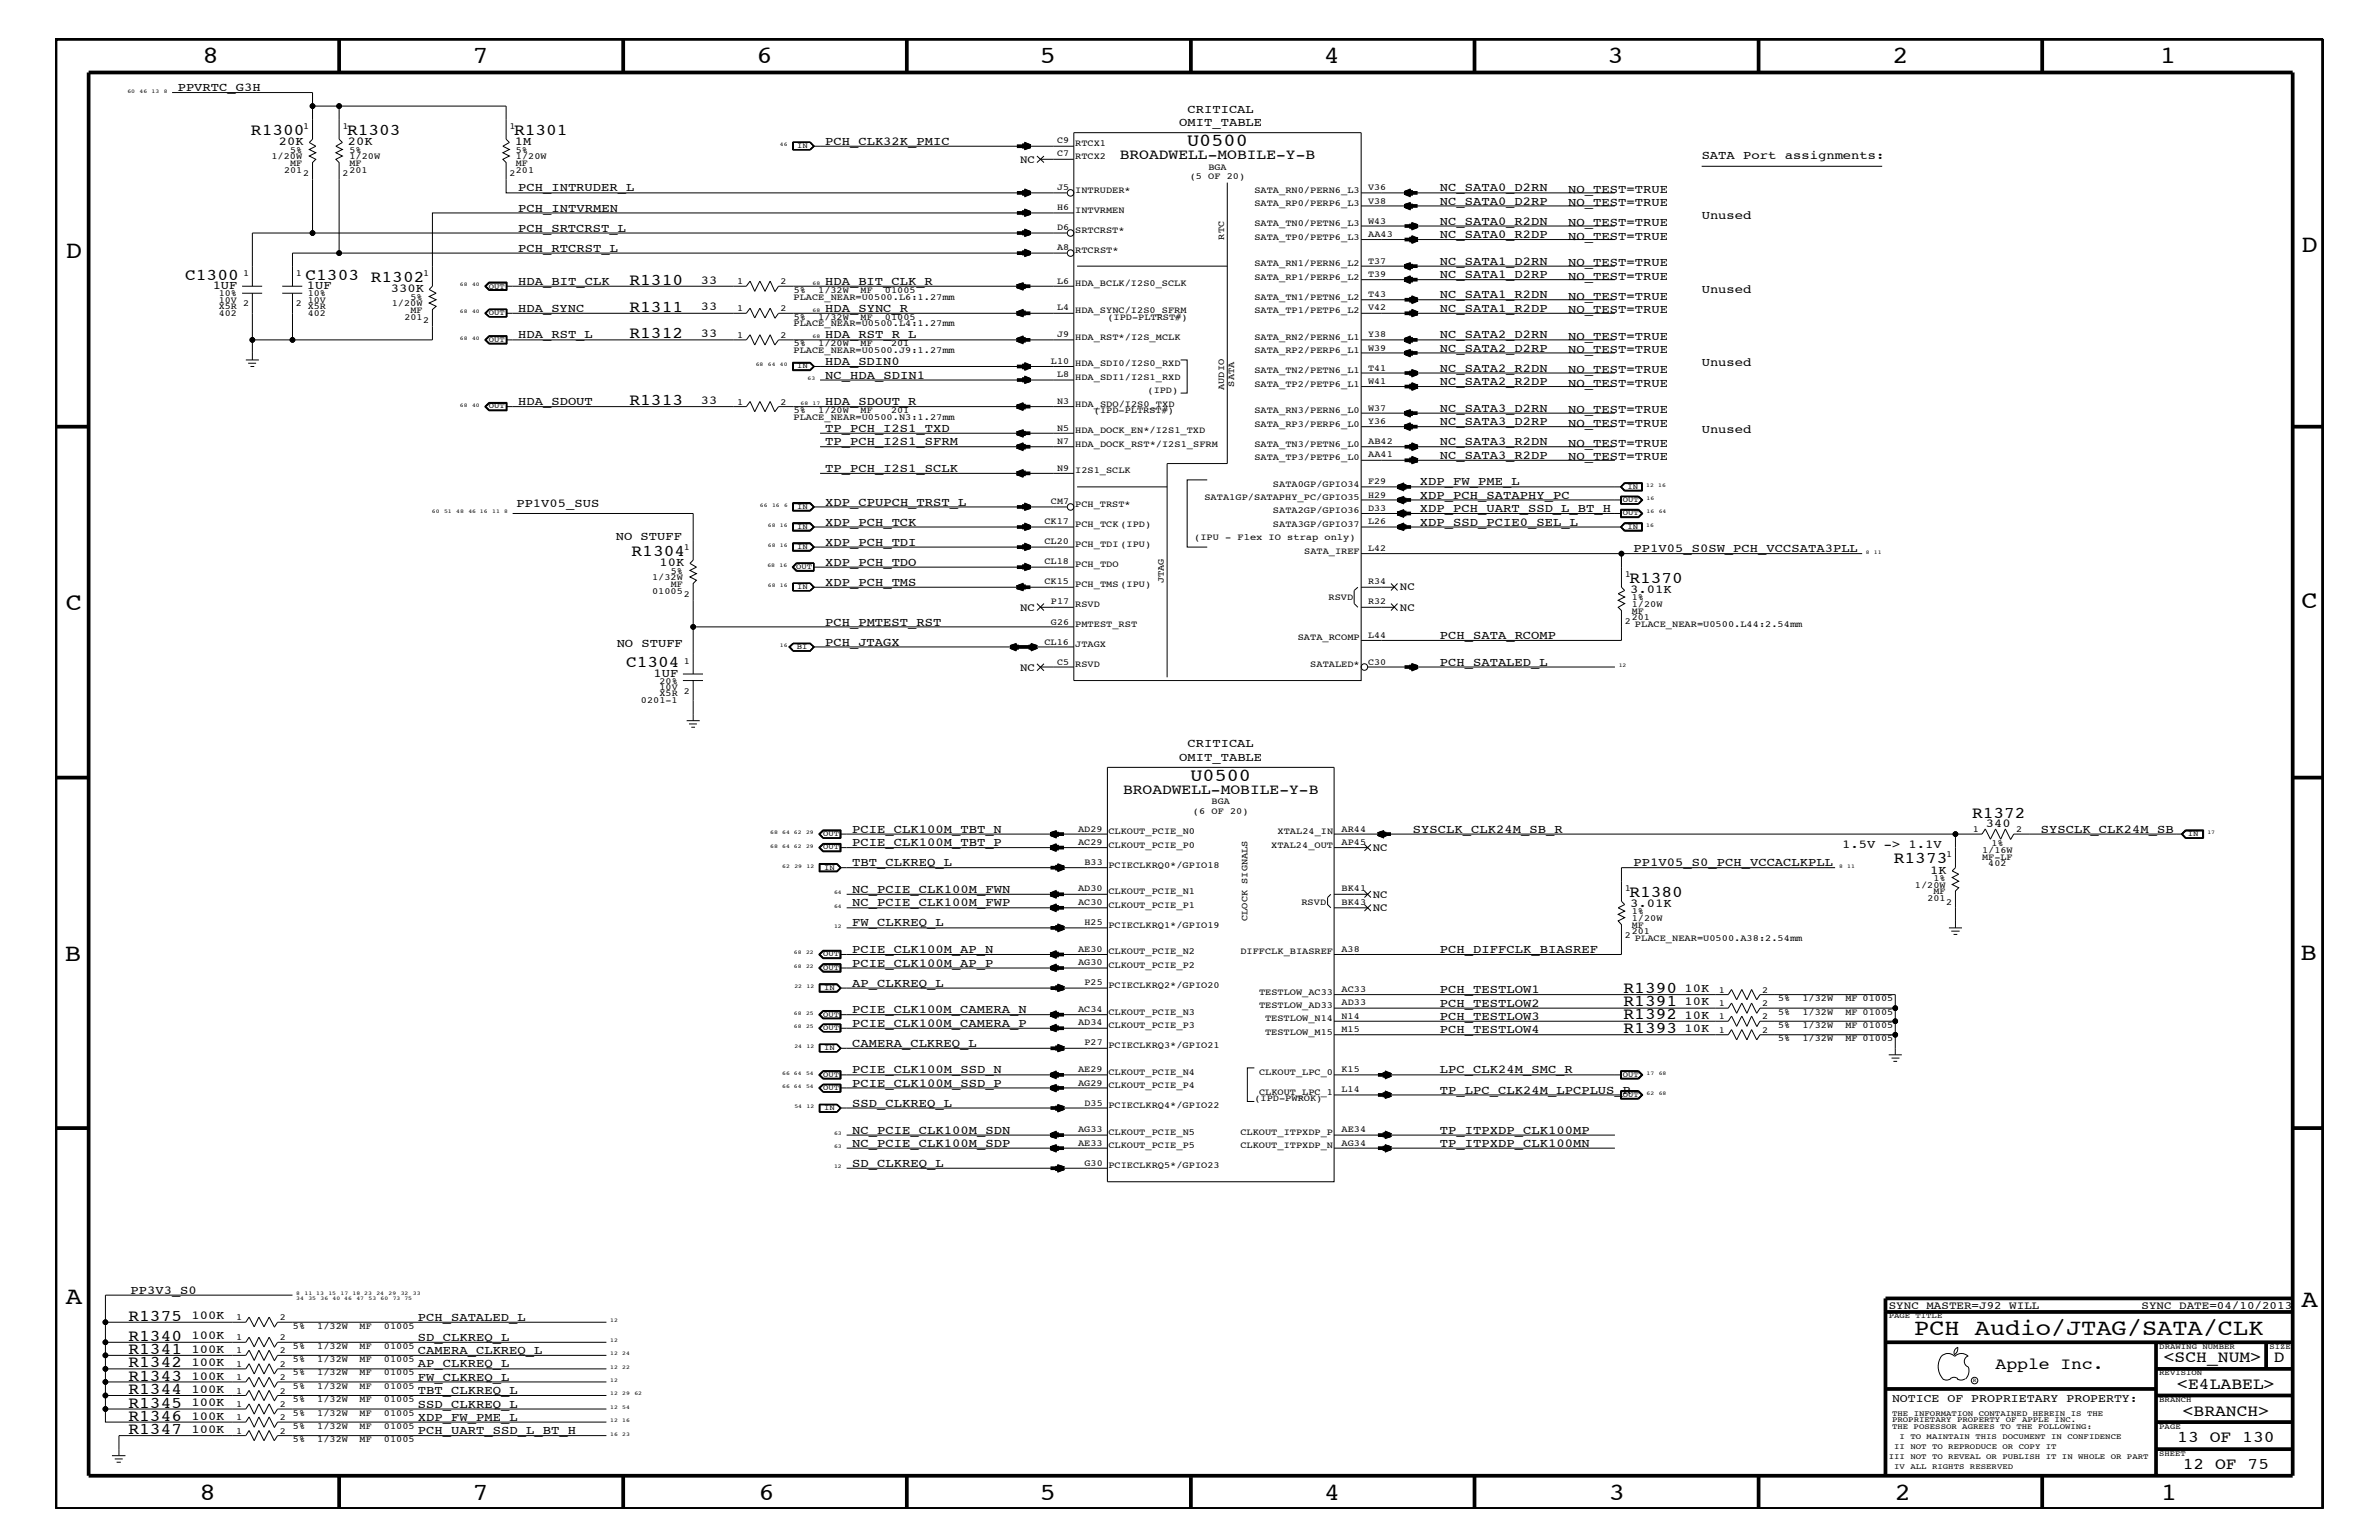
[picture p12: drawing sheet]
<svg xmlns="http://www.w3.org/2000/svg" width="432mm" height="279mm" viewBox="0 0 432 279" stroke-linecap="round" stroke-linejoin="round" font-family="sans-serif">
<defs><g id="words">
<g font-size="4.5">
<text x="36.7" y="11.5">8</text>
<text x="85.8" y="11.5">7</text>
<text x="137.3" y="11.5">6</text>
<text x="188.7" y="11.5">5</text>
<text x="240.3" y="11.5">4</text>
<text x="291.8" y="11.5">3</text>
<text x="343.5" y="11.5">2</text>
<text x="392" y="11.5">1</text>
<text x="11.9" y="46.8">D</text>
<text x="417.7" y="45.7">D</text>
<text x="11.9" y="110.6">C</text>
<text x="417.7" y="110.4">C</text>
<text x="11.8" y="174.3">B</text>
<text x="417.6" y="174.2">B</text>
<text x="11.9" y="236.7">A</text>
<text x="417.7" y="237.1">A</text>
<text x="36.2" y="272.1">8</text>
<text x="85.8" y="272.1">7</text>
<text x="137.7" y="272.1">6</text>
<text x="188.7" y="272.1">5</text>
<text x="240.4" y="272.1">4</text>
<text x="292" y="272.1">3</text>
<text x="343.9" y="272.1">2</text>
<text x="392.2" y="272.1">1</text>
</g>
<text font-size="4.1" x="347.4" y="242.3">PCH Audio/JTAG/SATA/CLK</text>
<g font-size="3.3">
<text x="215.5" y="26.5">U0500</text>
<text x="216.1" y="141.7">U0500</text>
</g>
<g font-size="3">
<text x="45.6" y="24.6">R1300</text>
<text x="63" y="24.6">R1303</text>
<text x="93.3" y="24.6">R1301</text>
<text x="33.6" y="50.7">C1300</text>
<text x="55.5" y="50.7">C1303</text>
<text x="67.3" y="51.3">R1302</text>
<text x="114.3" y="51.7">R1310</text>
<text x="114.3" y="56.6">R1311</text>
<text x="114.3" y="61.4">R1312</text>
<text x="114.3" y="73.5">R1313</text>
<text x="114.6" y="101">R1304</text>
<text x="295.7" y="105.8">R1370</text>
<text x="113.6" y="121">C1304</text>
<text x="357.9" y="148.4">R1372</text>
<text x="343.7" y="156.7">R1373</text>
<text x="295.7" y="162.8">R1380</text>
<text x="294.7" y="180.1">R1390</text>
<text x="294.7" y="182.5">R1391</text>
<text x="294.7" y="184.9">R1392</text>
<text x="294.7" y="187.4">R1393</text>
<text x="23.3" y="239.6">R1375</text>
<text x="23.3" y="245.6">R1341</text>
<text x="23.3" y="243.3">R1340</text>
<text x="23.3" y="250.6">R1343</text>
<text x="23.3" y="248.1">R1342</text>
<text x="362.2" y="248.4">Apple Inc.</text>
<text x="392.7" y="247.1">&lt;SCH_NUM&gt;</text>
<text x="395.2" y="252">&lt;E4LABEL&gt;</text>
<text x="412.7" y="247.1">D</text>
<text x="23.3" y="255.4">R1345</text>
<text x="23.3" y="257.8">R1346</text>
<text x="23.3" y="252.9">R1344</text>
<text x="396.2" y="256.8">&lt;BRANCH&gt;</text>
<text x="23.3" y="260.2">R1347</text>
<text x="395.2" y="261.6">13 OF 130</text>
<text x="396.2" y="266.6">12 OF 75</text>
</g>
<g font-size="2.6">
<text x="203.2" y="28.9">BROADWELL-MOBILE-Y-B</text>
<text x="203.8" y="144">BROADWELL-MOBILE-Y-B</text>
</g>
<g font-size="2.2">
<text x="32.3" y="16.5">PPVRTC_G3H</text>
<text x="214" y="22.9">OMIT_TABLE</text>
<text x="215.6" y="20.4">CRITICAL</text>
<text x="50.6" y="26.4">20K</text>
<text x="63.2" y="26.4">20K</text>
<text x="93.5" y="26.4">1M</text>
<text x="149.8" y="26.3">PCH_CLK32K_PMIC</text>
<text x="308.9" y="28.9">SATA Port assignments:</text>
<text x="94.1" y="34.7">PCH_INTRUDER_L</text>
<text x="261.4" y="34.7">NC_SATA0_D2RN</text>
<text x="284.6" y="35">NO_TEST=TRUE</text>
<text x="94.1" y="38.4">PCH_INTVRMEN</text>
<text x="261.4" y="40.8">NC_SATA0_R2DN</text>
<text x="261.4" y="37.2">NC_SATA0_D2RP</text>
<text x="284.6" y="41">NO_TEST=TRUE</text>
<text x="284.6" y="37.4">NO_TEST=TRUE</text>
<text x="308.9" y="39.8">Unused</text>
<text x="94.1" y="45.7">PCH_RTCRST_L</text>
<text x="94.1" y="42">PCH_SRTCRST_L</text>
<text x="261.4" y="43.2">NC_SATA0_R2DP</text>
<text x="284.6" y="43.5">NO_TEST=TRUE</text>
<text x="38.6" y="52.5">1UF</text>
<text x="55.7" y="52.5">1UF</text>
<text x="71" y="53">330K</text>
<text x="94.1" y="51.7">HDA_BIT_CLK</text>
<text x="127.2" y="51.5">33</text>
<text x="149.8" y="51.7">HDA_BIT_CLK_R</text>
<text x="261.4" y="50.5">NC_SATA1_D2RP</text>
<text x="261.4" y="48">NC_SATA1_D2RN</text>
<text x="284.6" y="50.7">NO_TEST=TRUE</text>
<text x="284.6" y="48.3">NO_TEST=TRUE</text>
<text x="308.9" y="53.2">Unused</text>
<text x="94.1" y="56.6">HDA_SYNC</text>
<text x="127.2" y="56.3">33</text>
<text x="149.8" y="56.6">HDA_SYNC_R</text>
<text x="261.4" y="56.6">NC_SATA1_R2DP</text>
<text x="261.4" y="54.1">NC_SATA1_R2DN</text>
<text x="284.6" y="56.8">NO_TEST=TRUE</text>
<text x="284.6" y="54.4">NO_TEST=TRUE</text>
<text x="94.1" y="61.4">HDA_RST_L</text>
<text x="127.2" y="61.2">33</text>
<text x="149.8" y="61.4">HDA_RST_R_L</text>
<text x="261.4" y="63.9">NC_SATA2_D2RP</text>
<text x="261.4" y="61.4">NC_SATA2_D2RN</text>
<text x="284.6" y="64">NO_TEST=TRUE</text>
<text x="284.6" y="61.7">NO_TEST=TRUE</text>
<text x="149.8" y="68.7">NC_HDA_SDIN1</text>
<text x="149.8" y="66.2">HDA_SDIN0</text>
<text x="261.4" y="69.9">NC_SATA2_R2DP</text>
<text x="261.4" y="67.5">NC_SATA2_R2DN</text>
<text x="284.6" y="70.1">NO_TEST=TRUE</text>
<text x="284.6" y="67.7">NO_TEST=TRUE</text>
<text x="308.9" y="66.5">Unused</text>
<text x="94.1" y="73.5">HDA_SDOUT</text>
<text x="127.2" y="73.3">33</text>
<text x="149.8" y="73.5">HDA_SDOUT_R</text>
<text x="261.4" y="77.2">NC_SATA3_D2RP</text>
<text x="261.4" y="74.7">NC_SATA3_D2RN</text>
<text x="284.6" y="77.4">NO_TEST=TRUE</text>
<text x="284.6" y="75">NO_TEST=TRUE</text>
<text x="149.8" y="80.8">TP_PCH_I2S1_SFRM</text>
<text x="149.8" y="78.3">TP_PCH_I2S1_TXD</text>
<text x="261.4" y="83.3">NC_SATA3_R2DP</text>
<text x="261.4" y="80.8">NC_SATA3_R2DN</text>
<text x="284.6" y="83.5">NO_TEST=TRUE</text>
<text x="284.6" y="81.1">NO_TEST=TRUE</text>
<text x="308.9" y="78.6">Unused</text>
<text x="149.8" y="85.6">TP_PCH_I2S1_SCLK</text>
<text x="257.7" y="88.1">XDP_FW_PME_L</text>
<text x="93.7" y="92">PP1V05_SUS</text>
<text x="149.8" y="95.4">XDP_PCH_TCK</text>
<text x="149.8" y="91.7">XDP_CPUPCH_TRST_L</text>
<text x="257.7" y="90.5">XDP_PCH_SATAPHY_PC</text>
<text x="257.7" y="92.9">XDP_PCH_UART_SSD_L_BT_H</text>
<text x="257.7" y="95.4">XDP_SSD_PCIE0_SEL_L</text>
<text x="111.8" y="98">NO STUFF</text>
<text x="149.8" y="99">XDP_PCH_TDI</text>
<text x="296.5" y="100.2">PP1V05_S0SW_PCH_VCCSATA3PLL</text>
<text x="119.7" y="102.7">10K</text>
<text x="149.8" y="106.3">XDP_PCH_TMS</text>
<text x="149.8" y="102.6">XDP_PCH_TDO</text>
<text x="295.9" y="107.6">3.01K</text>
<text x="149.8" y="113.6">PCH_PMTEST_RST</text>
<text x="111.9" y="117.5">NO STUFF</text>
<text x="149.8" y="117.2">PCH_JTAGX</text>
<text x="261.4" y="115.9">PCH_SATA_RCOMP</text>
<text x="118.6" y="122.9">1UF</text>
<text x="261.4" y="120.8">PCH_SATALED_L</text>
<text x="215.6" y="135.6">CRITICAL</text>
<text x="214" y="138">OMIT_TABLE</text>
<text x="154.7" y="151.1">PCIE_CLK100M_TBT_N</text>
<text x="154.7" y="153.5">PCIE_CLK100M_TBT_P</text>
<text x="256.5" y="151.1">SYSCLK_CLK24M_SB_R</text>
<text x="334.3" y="153.8">1.5V -&gt; 1.1V</text>
<text x="360.5" y="150.1">340</text>
<text x="370.4" y="151.1">SYSCLK_CLK24M_SB</text>
<text x="154.7" y="162">NC_PCIE_CLK100M_FWN</text>
<text x="154.7" y="157.2">TBT_CLKREQ_L</text>
<text x="296.5" y="157.2">PP1V05_S0_PCH_VCCACLKPLL</text>
<text x="350.4" y="158.5">1K</text>
<text x="154.7" y="164.5">NC_PCIE_CLK100M_FWP</text>
<text x="295.9" y="164.5">3.01K</text>
<text x="154.7" y="172.9">PCIE_CLK100M_AP_N</text>
<text x="154.7" y="168.1">FW_CLKREQ_L</text>
<text x="261.4" y="172.9">PCH_DIFFCLK_BIASREF</text>
<text x="154.7" y="175.4">PCIE_CLK100M_AP_P</text>
<text x="154.7" y="179">AP_CLKREQ_L</text>
<text x="305.8" y="179.9">10K</text>
<text x="154.7" y="183.8">PCIE_CLK100M_CAMERA_N</text>
<text x="261.4" y="180.2">PCH_TESTLOW1</text>
<text x="261.4" y="182.7">PCH_TESTLOW2</text>
<text x="261.4" y="185">PCH_TESTLOW3</text>
<text x="305.8" y="182.4">10K</text>
<text x="305.8" y="184.9">10K</text>
<text x="154.7" y="186.3">PCIE_CLK100M_CAMERA_P</text>
<text x="154.7" y="189.9">CAMERA_CLKREQ_L</text>
<text x="261.4" y="187.5">PCH_TESTLOW4</text>
<text x="305.8" y="187.2">10K</text>
<text x="154.7" y="197.2">PCIE_CLK100M_SSD_P</text>
<text x="154.7" y="194.8">PCIE_CLK100M_SSD_N</text>
<text x="261.4" y="194.8">LPC_CLK24M_SMC_R</text>
<text x="154.7" y="200.9">SSD_CLKREQ_L</text>
<text x="261.4" y="198.4">TP_LPC_CLK24M_LPCPLUS_R</text>
<text x="154.7" y="205.7">NC_PCIE_CLK100M_SDN</text>
<text x="154.7" y="208.1">NC_PCIE_CLK100M_SDP</text>
<text x="261.4" y="208.1">TP_ITPXDP_CLK100MN</text>
<text x="261.4" y="205.7">TP_ITPXDP_CLK100MP</text>
<text x="154.7" y="211.7">SD_CLKREQ_L</text>
<text x="23.7" y="234.7">PP3V3_S0</text>
<text x="34.8" y="239.4">100K</text>
<text x="75.9" y="239.6">PCH_SATALED_L</text>
<text x="34.8" y="245.4">100K</text>
<text x="34.8" y="243">100K</text>
<text x="75.9" y="245.6">CAMERA_CLKREQ_L</text>
<text x="75.9" y="243.3">SD_CLKREQ_L</text>
<text x="34.8" y="250.3">100K</text>
<text x="34.8" y="247.8">100K</text>
<text x="75.9" y="248.1">AP_CLKREQ_L</text>
<text x="75.9" y="250.6">FW_CLKREQ_L</text>
<text x="34.8" y="255.1">100K</text>
<text x="34.8" y="257.6">100K</text>
<text x="34.8" y="252.7">100K</text>
<text x="75.9" y="257.8">XDP_FW_PME_L</text>
<text x="75.9" y="255.4">SSD_CLKREQ_L</text>
<text x="75.9" y="252.9">TBT_CLKREQ_L</text>
<text x="34.8" y="260">100K</text>
<text x="75.9" y="260.2">PCH_UART_SSD_L_BT_H</text>
</g>
<text font-size="2.1" x="343.4" y="254.4">NOTICE OF PROPRIETARY PROPERTY:</text>
<g font-size="2">
<text x="185.2" y="29.5">NC</text>
<text x="254.1" y="107.1">NC</text>
<text x="185.2" y="110.8">NC</text>
<text x="254.1" y="110.8">NC</text>
<text x="185.2" y="121.7">NC</text>
<text x="249.2" y="154.4">NC</text>
<text x="249.2" y="162.8">NC</text>
<text x="249.2" y="165.3">NC</text>
<text x="342.8" y="237.4">SYNC_MASTER=J92_WILL</text>
<text x="388.7" y="237.4">SYNC_DATE=04/10/2013</text>
</g>
<g font-size="1.7">
<text x="55" y="23.5">1</text>
<text x="62.1" y="23.5">1</text>
<text x="92.5" y="23.5">1</text>
<text x="49.3" y="28.9">1/20W</text>
<text x="52.7" y="27.7">5%</text>
<text x="63.4" y="28.9">1/20W</text>
<text x="63.4" y="27.7">5%</text>
<text x="93.6" y="28.9">1/20W</text>
<text x="93.6" y="27.7">5%</text>
<text x="191.9" y="26">C9</text>
<text x="191.9" y="28.4">C7</text>
<text x="195.2" y="28.9">RTCX2</text>
<text x="195.2" y="26.5">RTCX1</text>
<text x="51.6" y="31.4">201</text>
<text x="52.7" y="30.2">MF</text>
<text x="55" y="31.9">2</text>
<text x="62.1" y="31.9">2</text>
<text x="63.4" y="31.4">201</text>
<text x="63.4" y="30.2">MF</text>
<text x="92.5" y="31.9">2</text>
<text x="93.6" y="30.2">MF</text>
<text x="93.6" y="31.4">201</text>
<text x="191.9" y="34.5">J5</text>
<text x="195.2" y="35">INTRUDER*</text>
<text x="215.9" y="32.5">(5 OF 20)</text>
<text x="219.3" y="30.8">BGA</text>
<text x="227.7" y="35">SATA_RN0/PERN6_L3</text>
<text x="248.3" y="34.5">V36</text>
<text x="191.9" y="38.1">H6</text>
<text x="191.9" y="41.8">D6</text>
<text x="195.2" y="38.6">INTVRMEN</text>
<text x="227.7" y="37.4">SATA_RP0/PERP6_L3</text>
<text x="227.7" y="41">SATA_TN0/PETN6_L3</text>
<text x="248.3" y="36.9">V38</text>
<text x="248.3" y="40.6">W43</text>
<text x="191.9" y="45.4">A8</text>
<text x="195.2" y="42.3">SRTCRST*</text>
<text x="195.2" y="45.9">RTCRST*</text>
<text x="222.2" y="43.5" transform="rotate(-90 222.2 43.5)">RTC</text>
<text x="227.7" y="43.5">SATA_TP0/PETP6_L3</text>
<text x="248.3" y="47.9">T37</text>
<text x="248.3" y="43">AA43</text>
<text x="39.7" y="53.8">10%</text>
<text x="44.1" y="50.2">1</text>
<text x="53.7" y="50.2">1</text>
<text x="55.9" y="53.8">10%</text>
<text x="76.8" y="50.2">1</text>
<text x="133.8" y="51.6">1</text>
<text x="141.6" y="51.6">2</text>
<text x="144.1" y="53.2">5%</text>
<text x="148.5" y="53.2">1/32W</text>
<text x="156.2" y="53.2">MF</text>
<text x="160.6" y="53.2">01005</text>
<text x="191.9" y="51.5">L6</text>
<text x="195.2" y="51.9">HDA_BCLK/I2S0_SCLK</text>
<text x="227.7" y="48.3">SATA_RN1/PERN6_L2</text>
<text x="227.7" y="50.7">SATA_RP1/PERP6_L2</text>
<text x="248.3" y="50.2">T39</text>
<text x="248.3" y="53.9">T43</text>
<text x="39.7" y="56.1">X5R</text>
<text x="39.7" y="57.3">402</text>
<text x="39.7" y="54.9">10V</text>
<text x="44.1" y="55.6">2</text>
<text x="53.7" y="55.6">2</text>
<text x="55.9" y="56.1">X5R</text>
<text x="55.9" y="54.9">10V</text>
<text x="55.9" y="57.3">402</text>
<text x="71.1" y="55.6">1/20W</text>
<text x="73.4" y="58">201</text>
<text x="74.5" y="56.8">MF</text>
<text x="74.5" y="54.4">5%</text>
<text x="76.8" y="58.6">2</text>
<text x="133.8" y="56.4">1</text>
<text x="141.6" y="56.4">2</text>
<text x="144" y="59.2">PLACE_NEAR=U0500.L4:1.27mm</text>
<text x="144" y="54.4">PLACE_NEAR=U0500.L6:1.27mm</text>
<text x="144.1" y="58">5%</text>
<text x="148.5" y="58">1/32W</text>
<text x="156.2" y="58">MF</text>
<text x="160.6" y="58">01005</text>
<text x="191.9" y="56.3">L4</text>
<text x="195.2" y="56.8">HDA_SYNC/I2S0_SFRM</text>
<text x="201" y="58">(IPD-PLTRST#)</text>
<text x="227.7" y="54.4">SATA_TN1/PETN6_L2</text>
<text x="227.7" y="56.8">SATA_TP1/PETP6_L2</text>
<text x="248.3" y="56.3">V42</text>
<text x="133.8" y="61.3">1</text>
<text x="141.6" y="61.3">2</text>
<text x="144" y="64">PLACE_NEAR=U0500.J9:1.27mm</text>
<text x="144.1" y="62.9">5%</text>
<text x="148.5" y="62.9">1/20W</text>
<text x="156.2" y="62.9">MF</text>
<text x="161.8" y="62.9">201</text>
<text x="190.8" y="66">L10</text>
<text x="191.9" y="61.2">J9</text>
<text x="195.2" y="61.7">HDA_RST*/I2S_MCLK</text>
<text x="227.7" y="61.7">SATA_RN2/PERN6_L1</text>
<text x="227.7" y="64">SATA_RP2/PERP6_L1</text>
<text x="248.3" y="61.2">Y38</text>
<text x="248.3" y="63.6">W39</text>
<text x="191.9" y="68.4">L8</text>
<text x="195.2" y="66.5">HDA_SDI0/I2S0_RXD</text>
<text x="195.2" y="68.9">HDA_SDI1/I2S1_RXD</text>
<text x="208.3" y="71.3">(IPD)</text>
<text x="222.2" y="70.7" transform="rotate(-90 222.2 70.7)">AUDIO</text>
<text x="224" y="70.1" transform="rotate(-90 224 70.1)">SATA</text>
<text x="227.7" y="67.7">SATA_TN2/PETN6_L1</text>
<text x="227.7" y="70.1">SATA_TP2/PETP6_L1</text>
<text x="248.3" y="67.3">T41</text>
<text x="248.3" y="69.6">W41</text>
<text x="133.8" y="73.4">1</text>
<text x="141.6" y="73.4">2</text>
<text x="144" y="76.2">PLACE_NEAR=U0500.N3:1.27mm</text>
<text x="144.1" y="75">5%</text>
<text x="148.5" y="75">1/20W</text>
<text x="156.2" y="75">MF</text>
<text x="161.8" y="75">201</text>
<text x="191.9" y="73.3">N3</text>
<text x="195.2" y="73.8">HDA_SDO/I2S0_TXD</text>
<text x="198.5" y="75">(IPD-PLTRST#)</text>
<text x="227.7" y="75">SATA_RN3/PERN6_L0</text>
<text x="227.7" y="77.4">SATA_RP3/PERP6_L0</text>
<text x="248.3" y="74.5">W37</text>
<text x="248.3" y="76.9">Y36</text>
<text x="191.9" y="78.2">N5</text>
<text x="191.9" y="80.5">N7</text>
<text x="195.2" y="78.6">HDA_DOCK_EN*/I2S1_TXD</text>
<text x="195.2" y="81.1">HDA_DOCK_RST*/I2S1_SFRM</text>
<text x="227.7" y="81.1">SATA_TN3/PETN6_L0</text>
<text x="227.7" y="83.5">SATA_TP3/PETP6_L0</text>
<text x="248.3" y="80.5">AB42</text>
<text x="248.3" y="83">AA41</text>
<text x="191.9" y="85.4">N9</text>
<text x="195.2" y="85.9">I2S1_SCLK</text>
<text x="231.1" y="88.3">SATA0GP/GPIO34</text>
<text x="248.3" y="87.8">F29</text>
<text x="189.6" y="95.1">CK17</text>
<text x="190.8" y="91.5">CM7</text>
<text x="195.2" y="92">PCH_TRST*</text>
<text x="195.2" y="95.6">PCH_TCK (IPD)</text>
<text x="218.6" y="90.7">SATA1GP/SATAPHY_PC/GPIO35</text>
<text x="231.1" y="95.6">SATA3GP/GPIO37</text>
<text x="231.1" y="93.2">SATA2GP/GPIO36</text>
<text x="248.3" y="90.3">H29</text>
<text x="248.3" y="92.7">D33</text>
<text x="248.3" y="95.1">L26</text>
<text x="124.1" y="99.9">1</text>
<text x="189.6" y="98.7">CL20</text>
<text x="195.2" y="99.3">PCH_TDI (IPU)</text>
<text x="216.7" y="98">(IPU - Flex IO strap only)</text>
<text x="236.7" y="100.4">SATA_IREF</text>
<text x="248.3" y="99.9">L42</text>
<text x="118.4" y="105.3">1/32W</text>
<text x="118.4" y="107.7">01005</text>
<text x="121.8" y="106.5">MF</text>
<text x="121.8" y="104.1">5%</text>
<text x="189.6" y="102.4">CL18</text>
<text x="189.6" y="106">CK15</text>
<text x="195.2" y="102.9">PCH_TDO</text>
<text x="195.2" y="106.5">PCH_TMS (IPU)</text>
<text x="211.2" y="105.9" transform="rotate(-90 211.2 105.9)">JTAG</text>
<text x="248.3" y="106">R34</text>
<text x="294.9" y="104.7">1</text>
<text x="124.1" y="108.3">2</text>
<text x="190.8" y="113.3">G26</text>
<text x="190.8" y="109.7">P17</text>
<text x="195.2" y="110.2">RSVD</text>
<text x="195.2" y="113.7">PMTEST_RST</text>
<text x="241.1" y="108.9">RSVD</text>
<text x="248.3" y="109.7">R32</text>
<text x="294.9" y="113.1">2</text>
<text x="296.2" y="108.9">1%</text>
<text x="296.2" y="111.4">MF</text>
<text x="296.2" y="110.2">1/20W</text>
<text x="296.2" y="112.6">201</text>
<text x="296.8" y="113.7">PLACE_NEAR=U0500.L44:2.54mm</text>
<text x="189.6" y="117">CL16</text>
<text x="195.2" y="117.4">JTAGX</text>
<text x="235.5" y="116.2">SATA_RCOMP</text>
<text x="248.3" y="115.7">L44</text>
<text x="119.7" y="125.2">10V</text>
<text x="119.7" y="124.1">20%</text>
<text x="124.1" y="120.4">1</text>
<text x="124.1" y="125.9">2</text>
<text x="191.9" y="120.6">C5</text>
<text x="195.2" y="121">RSVD</text>
<text x="237.8" y="121">SATALED*</text>
<text x="248.3" y="120.6">C30</text>
<text x="116.3" y="127.6">0201-1</text>
<text x="119.7" y="126.4">X5R</text>
<text x="216.5" y="147.7">(6 OF 20)</text>
<text x="219.9" y="145.9">BGA</text>
<text x="195.7" y="150.9">AD29</text>
<text x="195.7" y="153.3">AC29</text>
<text x="201.2" y="151.3">CLKOUT_PCIE_N0</text>
<text x="201.2" y="153.8">CLKOUT_PCIE_P0</text>
<text x="230.7" y="153.8">XTAL24_OUT</text>
<text x="231.9" y="151.3">XTAL24_IN</text>
<text x="243.5" y="150.9">AR44</text>
<text x="243.5" y="153.3">AP45</text>
<text x="353.2" y="155.6">1</text>
<text x="358.1" y="151">1</text>
<text x="359.7" y="154.7">1/16W</text>
<text x="359.7" y="156">MF-LF</text>
<text x="361.4" y="153.5">1%</text>
<text x="365.9" y="151">2</text>
<text x="195.7" y="161.7">AD30</text>
<text x="196.8" y="156.9">B33</text>
<text x="201.2" y="157.4">PCIECLKRQ0*/GPIO18</text>
<text x="243.5" y="161.7">BK41</text>
<text x="294.9" y="161.7">1</text>
<text x="347.6" y="161.1">1/20W</text>
<text x="350.9" y="159.9">1%</text>
<text x="360.9" y="157.2">402</text>
<text x="195.7" y="164.2">AC30</text>
<text x="196.8" y="167.8">H25</text>
<text x="201.2" y="162.2">CLKOUT_PCIE_N1</text>
<text x="201.2" y="164.7">CLKOUT_PCIE_P1</text>
<text x="226.4" y="167.1" transform="rotate(-90 226.4 167.1)">CLOCK SIGNALS</text>
<text x="236.2" y="164.1">RSVD</text>
<text x="243.5" y="164.2">BK43</text>
<text x="296.2" y="165.9">1%</text>
<text x="296.2" y="167.1">1/20W</text>
<text x="349.8" y="163.5">201</text>
<text x="350.9" y="162.2">MF</text>
<text x="353.2" y="164.1">2</text>
<text x="195.7" y="172.7">AE30</text>
<text x="201.2" y="168.3">PCIECLKRQ1*/GPIO19</text>
<text x="201.2" y="173.2">CLKOUT_PCIE_N2</text>
<text x="225.1" y="173.2">DIFFCLK_BIASREF</text>
<text x="243.5" y="172.7">A38</text>
<text x="294.9" y="170.1">2</text>
<text x="296.2" y="168.3">MF</text>
<text x="296.2" y="169.5">201</text>
<text x="296.8" y="170.7">PLACE_NEAR=U0500.A38:2.54mm</text>
<text x="195.7" y="175.1">AG30</text>
<text x="196.8" y="178.8">P25</text>
<text x="201.2" y="175.6">CLKOUT_PCIE_P2</text>
<text x="201.2" y="179.3">PCIECLKRQ2*/GPIO20</text>
<text x="243.5" y="179.9">AC33</text>
<text x="195.7" y="183.6">AC34</text>
<text x="201.2" y="184.1">CLKOUT_PCIE_N3</text>
<text x="228.5" y="180.5">TESTLOW_AC33</text>
<text x="228.5" y="182.9">TESTLOW_AD33</text>
<text x="229.6" y="185.3">TESTLOW_N14</text>
<text x="243.5" y="182.4">AD33</text>
<text x="243.5" y="184.9">N14</text>
<text x="312" y="180.1">1</text>
<text x="312" y="182.5">1</text>
<text x="312" y="184.9">1</text>
<text x="319.9" y="180.1">2</text>
<text x="319.9" y="182.5">2</text>
<text x="319.9" y="184.9">2</text>
<text x="322.7" y="181.6">5%</text>
<text x="322.7" y="184.1">5%</text>
<text x="327.2" y="181.6">1/32W</text>
<text x="327.2" y="184.1">1/32W</text>
<text x="334.9" y="181.6">MF 01005</text>
<text x="334.9" y="184.1">MF 01005</text>
<text x="195.7" y="186">AD34</text>
<text x="196.8" y="189.7">P27</text>
<text x="201.2" y="186.5">CLKOUT_PCIE_P3</text>
<text x="201.2" y="190.2">PCIECLKRQ3*/GPIO21</text>
<text x="229.6" y="187.7">TESTLOW_M15</text>
<text x="243.5" y="187.2">M15</text>
<text x="312" y="187.4">1</text>
<text x="319.9" y="187.4">2</text>
<text x="322.7" y="186.5">5%</text>
<text x="322.7" y="188.9">5%</text>
<text x="327.2" y="186.5">1/32W</text>
<text x="327.2" y="188.9">1/32W</text>
<text x="334.9" y="186.5">MF 01005</text>
<text x="334.9" y="188.9">MF 01005</text>
<text x="195.7" y="194.5">AE29</text>
<text x="195.7" y="197">AG29</text>
<text x="201.2" y="197.4">CLKOUT_PCIE_P4</text>
<text x="201.2" y="195">CLKOUT_PCIE_N4</text>
<text x="228.5" y="195">CLKOUT_LPC_0</text>
<text x="243.5" y="194.5">K15</text>
<text x="196.8" y="200.6">D35</text>
<text x="201.2" y="201">PCIECLKRQ4*/GPIO22</text>
<text x="227.7" y="199.8">(IPD-PWROK)</text>
<text x="228.5" y="198.7">CLKOUT_LPC_1</text>
<text x="243.5" y="198.1">L14</text>
<text x="195.7" y="205.4">AG33</text>
<text x="195.7" y="207.9">AE33</text>
<text x="201.2" y="208.3">CLKOUT_PCIE_P5</text>
<text x="201.2" y="205.9">CLKOUT_PCIE_N5</text>
<text x="225.1" y="205.9">CLKOUT_ITPXDP_P</text>
<text x="225.1" y="208.3">CLKOUT_ITPXDP_N</text>
<text x="243.5" y="207.9">AG34</text>
<text x="243.5" y="205.4">AE34</text>
<text x="196.8" y="211.5">G30</text>
<text x="201.2" y="211.9">PCIECLKRQ5*/GPIO23</text>
<text x="42.8" y="239.5">1</text>
<text x="50.8" y="239.5">2</text>
<text x="42.8" y="245.6">1</text>
<text x="42.8" y="243.1">1</text>
<text x="50.8" y="245.6">2</text>
<text x="50.8" y="243.1">2</text>
<text x="53.2" y="241.1">5%</text>
<text x="53.2" y="244.7">5%</text>
<text x="57.6" y="241.1">1/32W</text>
<text x="57.6" y="244.7">1/32W</text>
<text x="65.3" y="241.1">MF</text>
<text x="65.3" y="244.7">MF</text>
<text x="69.7" y="241.1">01005</text>
<text x="69.7" y="244.7">01005</text>
<text x="42.8" y="250.4">1</text>
<text x="42.8" y="248">1</text>
<text x="50.8" y="250.4">2</text>
<text x="50.8" y="248">2</text>
<text x="53.2" y="247.1">5%</text>
<text x="53.2" y="252">5%</text>
<text x="53.2" y="249.5">5%</text>
<text x="57.6" y="249.5">1/32W</text>
<text x="57.6" y="252">1/32W</text>
<text x="57.6" y="247.1">1/32W</text>
<text x="65.3" y="247.1">MF</text>
<text x="65.3" y="252">MF</text>
<text x="65.3" y="249.5">MF</text>
<text x="69.7" y="249.5">01005</text>
<text x="69.7" y="252">01005</text>
<text x="69.7" y="247.1">01005</text>
<text x="42.8" y="255.2">1</text>
<text x="42.8" y="257.7">1</text>
<text x="42.8" y="252.8">1</text>
<text x="50.8" y="255.2">2</text>
<text x="50.8" y="257.7">2</text>
<text x="50.8" y="252.8">2</text>
<text x="53.2" y="256.8">5%</text>
<text x="53.2" y="254.4">5%</text>
<text x="57.6" y="254.4">1/32W</text>
<text x="57.6" y="256.8">1/32W</text>
<text x="65.3" y="256.8">MF</text>
<text x="65.3" y="254.4">MF</text>
<text x="69.7" y="256.8">01005</text>
<text x="69.7" y="254.4">01005</text>
<text x="42.8" y="260.1">1</text>
<text x="50.8" y="260.1">2</text>
<text x="53.2" y="261.6">5%</text>
<text x="53.2" y="259.3">5%</text>
<text x="57.6" y="259.3">1/32W</text>
<text x="57.6" y="261.6">1/32W</text>
<text x="65.3" y="261.6">MF</text>
<text x="65.3" y="259.3">MF</text>
<text x="69.7" y="259.3">01005</text>
<text x="69.7" y="261.6">01005</text>
</g>
<g font-size="1.4">
<text x="144.7" y="26.9">IN</text>
<text x="88.7" y="52.4">OUT</text>
<text x="88.7" y="57.2">OUT</text>
<text x="88.7" y="62">OUT</text>
<text x="144.7" y="66.8">IN</text>
<text x="88.7" y="74.1">OUT</text>
<text x="295.4" y="88.7">IN</text>
<text x="144.7" y="96">IN</text>
<text x="144.7" y="92.3">IN</text>
<text x="294.6" y="91.1">OUT</text>
<text x="294.6" y="93.5">OUT</text>
<text x="295.4" y="96">IN</text>
<text x="144.7" y="99.6">IN</text>
<text x="144.5" y="103.2">OUT</text>
<text x="144.7" y="106.9">IN</text>
<text x="144.6" y="117.8">BI</text>
<text x="149.4" y="151.8">OUT</text>
<text x="149.4" y="154.1">OUT</text>
<text x="397.1" y="151.8">IN</text>
<text x="149.6" y="157.8">IN</text>
<text x="149.4" y="173.5">OUT</text>
<text x="149.4" y="176">OUT</text>
<text x="149.6" y="179.6">IN</text>
<text x="149.4" y="184.4">OUT</text>
<text x="149.4" y="186.9">OUT</text>
<text x="149.6" y="190.5">IN</text>
<text x="149.4" y="195.4">OUT</text>
<text x="149.4" y="197.8">OUT</text>
<text x="294.6" y="195.4">OUT</text>
<text x="149.6" y="201.5">IN</text>
<text x="294.6" y="199">OUT</text>
<text x="342.8" y="239.2">PAGE TITLE</text>
<text x="391.9" y="244.7">DRAWING NUMBER</text>
<text x="411.9" y="244.7">SIZE</text>
<text x="391.9" y="249.5">REVISION</text>
<text x="343.4" y="256.8">THE INFORMATION CONTAINED HEREIN IS THE</text>
<text x="391.9" y="254.4">BRANCH</text>
<text x="343.4" y="258">PROPRIETARY PROPERTY OF APPLE INC.</text>
<text x="343.4" y="259.3">THE POSESSOR AGREES TO THE FOLLOWING:</text>
<text x="343.8" y="262.9">II NOT TO REPRODUCE OR COPY IT</text>
<text x="344.8" y="261.1">I TO MAINTAIN THIS DOCUMENT IN CONFIDENCE</text>
<text x="391.9" y="259.3">PAGE</text>
<text x="342.8" y="264.7">III NOT TO REVEAL OR PUBLISH IT IN WHOLE OR PART</text>
<text x="343.8" y="266.6">IV ALL RIGHTS RESERVED</text>
<text x="391.9" y="264.1">SHEET</text>
</g>
<g font-size="1">
<text x="23.1" y="16.8">60</text>
<text x="25.3" y="16.8">46</text>
<text x="27.5" y="16.8">13</text>
<text x="29.7" y="16.8">8</text>
<text x="141.6" y="26.5">46</text>
<text x="83.5" y="51.9">68</text>
<text x="85.7" y="51.9">40</text>
<text x="147.5" y="51.7">68</text>
<text x="83.5" y="56.8">68</text>
<text x="85.7" y="56.8">40</text>
<text x="147.5" y="56.6">68</text>
<text x="83.5" y="61.7">68</text>
<text x="85.7" y="61.7">40</text>
<text x="147.5" y="61.4">68</text>
<text x="137.2" y="66.5">68</text>
<text x="139.4" y="66.5">64</text>
<text x="141.6" y="66.5">40</text>
<text x="146.6" y="68.9">63</text>
<text x="83.5" y="73.8">68</text>
<text x="85.7" y="73.8">40</text>
<text x="145.3" y="73.5">68</text>
<text x="147.5" y="73.5">17</text>
<text x="298.8" y="88.3">12</text>
<text x="301" y="88.3">16</text>
<text x="78.4" y="93.2">60</text>
<text x="80.6" y="93.2">51</text>
<text x="82.8" y="93.2">48</text>
<text x="85" y="93.2">46 16</text>
<text x="89.3" y="93.2">11</text>
<text x="91.5" y="93.2">8</text>
<text x="137.9" y="92">66</text>
<text x="139.4" y="95.6">68</text>
<text x="140.1" y="92">16</text>
<text x="141.6" y="95.6">16</text>
<text x="142.3" y="92">6</text>
<text x="298.8" y="95.6">16</text>
<text x="298.9" y="93.2">16</text>
<text x="298.9" y="90.7">16</text>
<text x="301.1" y="93.2">64</text>
<text x="139.4" y="99.3">68</text>
<text x="141.6" y="99.3">16</text>
<text x="338.7" y="100.4">8</text>
<text x="340.1" y="100.4">11</text>
<text x="139.3" y="102.9">68</text>
<text x="139.4" y="106.5">68</text>
<text x="141.5" y="102.9">16</text>
<text x="141.6" y="106.5">16</text>
<text x="141.6" y="117.4">16</text>
<text x="293.8" y="121">12</text>
<text x="139.8" y="151.3">68</text>
<text x="139.8" y="153.8">68</text>
<text x="142" y="151.3">64 62</text>
<text x="142" y="153.8">64 62</text>
<text x="146.3" y="151.3">29</text>
<text x="146.3" y="153.8">29</text>
<text x="400.6" y="151.3">17</text>
<text x="142" y="157.4">62</text>
<text x="144.2" y="157.4">29</text>
<text x="146.4" y="157.4">12</text>
<text x="333.8" y="157.4">8</text>
<text x="335.3" y="157.4">11</text>
<text x="151.4" y="162.2">64</text>
<text x="151.4" y="164.7">64</text>
<text x="144.1" y="173.2">68</text>
<text x="146.3" y="173.2">22</text>
<text x="151.4" y="168.3">12</text>
<text x="144.1" y="175.6">68</text>
<text x="144.2" y="179.3">22</text>
<text x="146.3" y="175.6">22</text>
<text x="146.4" y="179.3">12</text>
<text x="144.1" y="184.1">68</text>
<text x="146.3" y="184.1">25</text>
<text x="144.1" y="186.5">68</text>
<text x="144.2" y="190.2">24</text>
<text x="146.3" y="186.5">25</text>
<text x="146.4" y="190.2">12</text>
<text x="142" y="195">66 64</text>
<text x="142" y="197.4">66 64</text>
<text x="146.3" y="195">54</text>
<text x="146.3" y="197.4">54</text>
<text x="298.9" y="195">17</text>
<text x="301.1" y="195">68</text>
<text x="144.2" y="201">54</text>
<text x="146.4" y="201">12</text>
<text x="298.9" y="198.7">62</text>
<text x="301.1" y="198.7">68</text>
<text x="151.4" y="205.9">63</text>
<text x="151.4" y="208.3">63</text>
<text x="151.4" y="211.9">12</text>
<text x="53.8" y="235.9">34</text>
<text x="53.8" y="235">8</text>
<text x="55.3" y="235">11 13</text>
<text x="56" y="235.9">35</text>
<text x="58.2" y="235.9">36</text>
<text x="59.6" y="235">15</text>
<text x="60.4" y="235.9">40 46</text>
<text x="61.8" y="235">17</text>
<text x="64" y="235">18 23</text>
<text x="64.7" y="235.9">47</text>
<text x="66.9" y="235.9">53</text>
<text x="68.3" y="235">24</text>
<text x="69.1" y="235.9">60</text>
<text x="70.5" y="235">29</text>
<text x="71.3" y="235.9">73 75</text>
<text x="72.7" y="235">32</text>
<text x="74.9" y="235">33</text>
<text x="110.7" y="239.9">12</text>
<text x="110.7" y="245.9">12</text>
<text x="110.7" y="243.5">12</text>
<text x="112.9" y="245.9">24</text>
<text x="110.7" y="250.7">12</text>
<text x="110.7" y="248.4">12</text>
<text x="112.9" y="248.4">22</text>
<text x="358.1" y="250.7">R</text>
<text x="110.7" y="255.6">12</text>
<text x="110.7" y="253.2">12</text>
<text x="112.9" y="255.6">54</text>
<text x="112.9" y="253.2">29</text>
<text x="115.1" y="253.2">62</text>
<text x="110.7" y="258">12</text>
<text x="110.7" y="260.5">16</text>
<text x="112.9" y="258">16</text>
<text x="112.9" y="260.5">23</text>
</g>
</g></defs>
<g fill="none" stroke="#000" stroke-width=".18">
<path d="M31.2 16.8h25.5v2.4h4.9v6.1l.5 .6-1.1 .6 1.1 .6-1.1 .6 1.1 .6-1.1 .6 .6 .6v16.4h132M56.7 19.2v6.1l-.6 .6 1.2 .6-1.2 .6 1.2 .6-1.2 .6 1.2 .6-.6 .6v12.8h136.9M61.6 19.2h30.3v6.1l.6 .6-1.2 .6 1.2 .6-1.2 .6 1.2 .6-1.2 .6 .6 .6v5.5h101.7M143.9 25.9h3.2l.6 .6M143.9 25.8v1.4M144 25.9v1.2M147 25.9l.7 .6M147.1 25.8h-3.3v1.4h3.3M147.1 25.8l.7 .7-.7 .7M147.1 25.8l.6 .7-.6 .7M147.7 26.5l-.6 .6h-3.2M147.7 26.5l-.7 .6"/>
<path d="M147.7 26.5h47.2M188.2 28.3l1.3 1.2M188.8 28.9h6.1M189.5 28.3l-1.3 1.2M194.9 24.1h52.2v99.4h-52.2zM194.9 38.6h-116.4v13.3l-.6 .6 1.3 .7-1.3 .6 1.3 .6-1.3 .6 1.3 .6-.7 .6v5.5h-25.4M222.8 33.1v51h-11v38.8M247.1 35h46M247.1 37.4h46M308.9 30.2h32.7M43.9 53.2h3.7M43.9 51.9h3.7"/>
<path d="M45.8 53.2v8.5h7.3v-8.5M51.2 51.9h3.7M51.2 53.2h3.7M56.7 42.3h-10.9v9.6M61.6 45.9h-8.5v6M88 51.9l.7-.7h3.3v1.5h-3.3zM88 56.8l.7-.7h3.3v1.4h-3.3zM88.8 57.4h3.1M88.8 56.2l-.7 .6 .7 .6M88.8 51.3l-.7 .6 .7 .7h3.1M88.8 51.3l-.6 .6 .6 .6h3.1v-1.2M88.8 56.2l-.6 .6 .6 .6"/>
<path d="M88.8 56.1l-.7 .7 .7 .7M88.8 56.2h3.1M88.8 51.3h3.1M91.9 56.2v1.2M91.9 51.9h43.6l.6-.9 .9 1.9 .9-1.9 1 1.9 .9-1.9 .8 1.9M91.9 56.8h43.6l.6-.9 .9 1.8 .9-1.8 1 1.8 .9-1.8 .8 1.8M91.9 52.7v-1.4h-3.1l-.7 .6 .7 .8M91.9 56.1v1.4M194.9 51.9h-53.6l-.7 1M194.9 56.8h-53.6l-.7 1M195.5 48.3h27.3M247.1 56.8h46"/>
<path d="M247.1 48.3h46M247.1 50.7h46M247.1 41h46M247.1 54.4h46M247.1 43.5h46M44.6 65.3h2.4M45 65.9h1.5M45.5 66.5h.6M45.8 61.7v3.6M88 73.8l.7-.8h3.3v1.5h-3.3zM88.2 61.7l.6-.6h3.1v1.2h-3.1zM88.7 60.9h3.3v1.5h-3.3l-.7-.7z"/>
<path d="M88.8 61l-.7 .7 .7 .6M88.8 73.1l-.7 .7 .7 .7M88.8 73.2h3.1v1.2h-3.1l-.6-.6zM88.8 61h3.1v1.3h-3.1M88.8 73.1h3.1v1.4h-3.1M91.9 61.7h43.6l.6-1 .9 1.9 .9-1.9 1 1.9 .9-1.9 .8 1.9 .7-.9h53.6M91.9 73.8h43.6l.6-1 .9 1.9 .9-1.9 1 1.9 .9-1.9 .8 1.9 .7-.9h53.6M143.8 65.7h3.3l.7 .8-.7 .8h-3.3zM144 65.9h3l.7 .6-.7 .6h-3zM147.1 65.8h-3.2v1.4h3.2M147.1 65.8l.6 .7-.6 .7M147.1 65.8l.6 .7"/>
<path d="M147.7 66.5l-.6 .7M147.7 66.5h47.2M148.8 78.6h46.1M148.8 68.9h46.1M214.3 65.3h1.2v6h-1.2M247.1 61.7h46M247.1 75h46M247.1 64h46M247.1 77.4h46M247.1 67.7h46M247.1 70.1h46M93 93.2h32.8v8.4l-.6 .6 1.2 .7-1.2 .6 1.2 .6-1.2 .6 1.2 .6-.6 .6v7.8"/>
<path d="M143.8 94.9h3.3l.7 .7-.7 .8h-3.3zM143.8 91.2h3.3l.7 .8-.7 .7h-3.3zM143.8 98.5h3.3l.7 .8-.7 .7h-3.3zM143.9 94.9h3.2l.6 .7M143.9 98.6h3.2l.6 .7M143.9 91.3h3.2l.6 .7M143.9 94.9v1.4h3.2l.6-.7-.6-.7M143.9 91.2v1.5h3.2M143.9 98.5v1.4h3.2l.6-.6-.6-.8M144 91.4h3l.7 .6-.7 .6h-3zM147.1 91.2l.6 .8-.6 .7M147.7 95.6l-.6 .6h-3.2"/>
<path d="M147.7 99.3l-.6 .6h-3.2M147.7 92l-.6 .7M147.7 95.6l-.7 .6M147.7 99.3l-.7 .6M147.7 95.6h47.2M147.7 99.3h47.2M147.7 92h45.9M147.7 95.6l-.7-.6h-3v1.2M147.7 99.3l-.7-.6h-3v1.2M148.8 81.1h46.1M148.8 85.9h46.1M195.5 88.3h16.3"/>
<path d="M219.1 87.1h-3.6v12.2h3.6M247.1 95.6h47.2M247.1 90.7h47.2M247.1 88.3h47.2M247.1 93.2h47.2M247.1 81.1h46M247.1 83.5h46M294.1 88.3l.8 .7M294.1 90h3.3l.8 .7-.8 .8h-3.3zM294.1 92.4h3.3l.8 .8-.8 .7h-3.3zM294.2 90v1.5M294.3 88.3l.6-.6h3v1.2h-3z"/>
<path d="M294.3 92.5v1.3M294.3 92.6h3l.6 .6-.6 .6h-3M294.8 94.9h3.3v1.5h-3.3l-.7-.8zM294.8 87.6h3.3v1.5h-3.3l-.7-.8zM294.9 96.2h3.1M294.9 87.7l-.7 .6 .7 .7M294.9 87.7h3.1v1.3h-3.1M294.9 94.9l-.8 .7M294.9 87.7l-.8 .6M297.3 90l.8 .7-.8 .8M297.3 92.5l.8 .7-.8 .6M297.3 90.1l.7 .6-.7 .7"/>
<path d="M297.3 92.5l.7 .7-.7 .6M297.3 90.1l.6 .6-.6 .7M297.3 90.1h-3v1.3h3M297.3 92.5h-3.1v1.3h3.1M297.9 96.2v-1.2h-3l-.6 .6 .6 .6M298 94.9v1.4h-3.1l-.8-.7M298 94.9h-3.1l-.7 .7 .7 .6M143.3 117.4l.6-.6h3.2l.6 .6-.6 .7h-3.2zM143.8 102.9l.7-.8h3.2v1.6h-3.2zM143.9 105.9h3.2l.6 .6M143.9 116.7l-.7 .7 .7 .7M143.9 116.7l-.6 .7 .6 .7"/>
<path d="M143.9 105.8v1.4M143.9 116.7h3.2l.7 .7-.7 .7h-3.2M143.9 116.7h3.2l.6 .7-.6 .7h-3.2M144 105.9v1.2M144.5 102.1l-.7 .8 .7 .7h3.2M144.6 102.2l-.6 .7 .6 .6M144.6 102.2l-.7 .7 .7 .6M144.6 102.2h3.1v1.3h-3.1M147 105.9l.7 .6M147.1 105.8h-3.3v1.4h3.3M147.1 105.8l.7 .7-.7 .7M147.1 105.8l.6 .7-.6 .7"/>
<path d="M147.7 106.5l-.6 .6h-3.2M147.7 106.5l-.7 .6M147.7 117.4l-.7 .7h-3l-.6-.7 .6-.6h3l.7 .6h47.2M147.7 106.5h47.2M147.7 102.9h47.2M188.2 109.5l1.3 1.3M188.8 110.2h6.1M189.5 109.5l-1.3 1.3M194.9 113.7h-69.1v8.6M246.5 106.5l-.7 .6v2.4l.7 .7M247.1 100.4h47.2v6.1l.6 .6-1.2 .6 1.2 .6-1.2 .6 1.2 .6-1.2 .7 .6 .6v5.4h-47.2M247.1 106.5h6"/>
<path d="M247.1 110.2h6M252.5 105.9l1.2 1.2M252.5 109.5l1.2 1.3M253.7 105.9l-1.2 1.2M253.7 109.5l-1.2 1.3M294.3 100.4h43.7M124 123.5h3.6M124 122.3h3.6M124.6 130.8h2.4M125.1 131.3h1.4M125.5 131.9h.7M125.8 123.5v7.3"/>
<path d="M188.2 120.4l1.3 1.3M188.8 121h6.1M189.5 120.4l-1.3 1.3M201 139.2h41.1v75.2h-41.1zM248.2 121h44.9M148.7 156.7h3.3l.7 .7-.7 .8h-3.3zM148.8 156.8h3.1l.6 .6-.6 .6h-3.1zM149.4 153h3.3v1.5h-3.3l-.8-.7zM149.4 150.6h3.3v1.5h-3.3l-.8-.8zM149.4 150.7l-.6 .6 .6 .7M149.4 153.1l-.6 .7 .6 .7M149.4 153.1l-.7 .7 .7 .7"/>
<path d="M149.4 150.7h3.1v1.3h-3.1M149.4 153.1h3.2v1.4h-3.2M151.9 156.7l.7 .7-.7 .7M151.9 156.7h-3.1v1.4h3.1M151.9 156.7l.8 .7M152.5 153.1v1.4M152.5 151.3h48.5M152.5 153.8h48.5M152.5 157.4h48.5M152.5 153.2h-3.1l-.6 .6 .6 .6h3.1M152.6 152.1v-1.4h-3.2l-.7 .6 .7 .8M152.7 157.4l-.8 .7"/>
<path d="M242.1 151.3h117.6l.6-.9 1 1.9 .9-1.9 .9 1.9 .9-1.9 .9 1.9M242.1 153.8h6.1M247.7 153.2l1.1 1.2M248.8 153.2l-1.1 1.2M333.1 157.4h-38.8v6.1l.6 .6-1.2 .6 1.2 .6-1.2 .6 1.2 .6-1.2 .6 .6 .7v5.4h-52.2M354.9 151.3v6.1l-.6 .6 1.2 .6-1.2 .6 1.2 .7-1.2 .6 1.2 .6-.6 .6v6.6M396.2 151.3l.5 .7M396.2 151.3h-30.7l-.6 1M396.7 150.6h3.3v1.5h-3.3l-.8-.8zM396.7 150.7h3.1v1.3h-3.1M396.7 150.7l-.5 .6M396.7 150.7l-.6 .6 .6 .7"/>
<path d="M399.9 152.1v-1.4h-3.2l-.7 .6 .7 .8M148.6 173.2l.8-.8h3.3v1.5h-3.3zM148.7 178.5h3.3l.7 .8-.7 .7h-3.3zM148.8 178.5v1.4h3.1l.8-.6M148.8 179.9h3.1M148.8 178.6h3.1l.7 .7-.7 .6M149.4 174.9h3.3v1.5h-3.3l-.8-.8zM149.4 172.5l-.6 .7 .6 .6M149.4 172.5l-.7 .7 .7 .6M149.4 172.5h3.2v1.3h-3.2M149.4 174.9h3.1v1.3h-3.1l-.6-.6zM151.9 178.5l.8 .8"/>
<path d="M152.5 172.5v1.3M152.5 179.3l-.6-.6h-3.1v1.2M152.5 173.2h48.5M152.5 179.3h48.5M152.5 175.6h48.5M152.5 172.6h-3.1l-.6 .6 .6 .6h3.1M152.5 175h-3.1l-.6 .6 .6 .6M152.5 179.3l-.6 .6M152.6 174.9v1.4h-3.2l-.7-.7 .7-.7M153.7 168.3h47.3M153.7 162.2h47.3M153.7 164.7h47.3"/>
<path d="M241.6 162.2l-.6 .6v1.3l.6 .6M242.1 162.2h6.1M242.1 164.7h6.1M247.7 161.7l1.1 1.1M247.7 164.1l1.1 1.2M248.8 161.7l-1.1 1.1M248.8 164.1l-1.1 1.2M353.7 168.3h2.4M354.2 168.9h1.5M354.6 169.5h.7M148.6 197.4l.8-.7h3.3v1.4h-3.3zM148.7 189.4h3.3l.7 .8-.7 .7h-3.3z"/>
<path d="M148.8 189.4v1.5M148.8 190.8h3.1M148.8 189.5h3.1M148.8 189.5v1.3M149.4 183.3h3.3v1.6h-3.3l-.8-.8zM149.4 185.8h3.3v1.4h-3.3l-.8-.7zM149.4 194.3h3.3v1.5h-3.3l-.8-.8zM149.4 185.9l-.6 .6 .6 .6M149.4 183.4l-.6 .7 .6 .7M149.4 194.3l-.6 .7 .6 .7M149.4 196.8l-.6 .6 .6 .7M149.4 185.8l-.7 .7 .7 .7"/>
<path d="M149.4 183.4l-.7 .7 .7 .7M149.4 194.3l-.7 .7 .7 .7M149.4 196.7l-.7 .7 .7 .7M149.4 183.4h3.2v1.4h-3.2M149.4 194.3h3.2v1.4h-3.2M149.4 185.9h3.1v1.2h-3.1M149.4 196.8h3.1v1.3h-3.1M151.9 189.5l.7 .7-.7 .6M151.9 189.5l.6 .7M151.9 189.4l.8 .8M152.5 183.4v1.4M152.5 194.3v1.4"/>
<path d="M152.5 186.5h48.5M152.5 184.1h48.5M152.5 190.2h48.5M152.5 195h48.5M152.5 197.4h48.5M152.5 183.5h-3.1l-.6 .6 .6 .6h3.1M152.5 194.4h-3.1l-.6 .6 .6 .6h3.1M152.5 190.2l-.6 .6M152.6 185.8v1.4M152.6 196.7v1.4M152.7 190.2l-.8 .7M227.7 193.7h-1.3v6.1h1.3"/>
<path d="M242.1 180.5h71.6l.6-1 .9 1.9 .9-1.9 1 1.9 .8-1.9 1 1.9 .5-.9h24.6v10.9M242.1 187.7h71.6l.6-.9 .9 1.9 .9-1.9 1 1.9 .8-1.9 1 1.9 .5-1h24.6M242.1 185.3h71.6l.6-1 .9 1.9 .9-1.9 1 1.9 .8-1.9 1 1.9M242.1 182.9h71.6l.6-.9 .9 1.8 .9-1.8 1 1.8 .8-1.8 1 1.8 .5-.9h24.6M242.1 195h52.2M242.1 198.7h52.2M294.1 194.3h3.3l.8 .7-.8 .8h-3.3zM294.1 197.9h3.3l.8 .8-.8 .7h-3.3zM294.2 197.9v1.4h3.1M294.3 194.3v1.4M294.3 194.4h3l.6 .6-.6 .6h-3M294.3 198.1h3l.6 .6-.6 .5h-3"/>
<path d="M297.3 194.3l.8 .7-.8 .7M297.3 197.9l.8 .8-.8 .6M297.3 194.3l.7 .7-.7 .7M297.3 194.3h-3.1v1.4h3.1M297.3 199.3l.7-.6-.7-.7h-3v1.3M342.8 191.4h2.4M343.3 192h1.5M343.7 192.6h.6M344 185.3h-24.6l-.5 1M148.7 200.3h3.3l.7 .7-.7 .8h-3.3zM148.8 200.3v1.5M148.8 201.7h3.1"/>
<path d="M148.8 200.4h3.1M148.8 200.4v1.3M151.9 200.4l.7 .6-.7 .7M151.9 200.4l.6 .6M151.9 200.3l.8 .7M152.5 201h48.5M152.5 201l-.6 .7M152.7 201l-.8 .8M153.7 208.3h47.3M153.7 205.9h47.3M153.7 211.9h47.3M242.1 208.3h51"/>
<path d="M242.1 205.9h51M19.1 239.9v3.6h25.5l.6-.9 .9 1.8 .9-1.8 .9 1.8 1-1.8 .9 1.8M53.1 235h-34v4.9h25.5l.6-.9 .9 1.7 .9-1.7 .9 1.7 1-1.7 .9 1.7M110.1 239.9h-59.7l-.6 .9M19.1 243.5v2.4M19.1 248.4v2.3M19.1 253.2v2.4M49.8 246.8l-.9-1.8-1 1.8-.9-1.8-.9 1.8-.9-1.8-.6 .9h-25.5v2.5h25.5l.6-1 .9 1.9 .9-1.9 .9 1.9 1-1.9 .9 1.9 .6-.9h59.7M49.8 251.7l-.9-1.8-1 1.8-.9-1.8-.9 1.8-.9-1.8-.6 .8h-25.5v2.5h25.5l.6-.9 .9 1.8 .9-1.8 .9 1.8 1-1.8 .9 1.8M110.1 255.6h-59.7l-.6 1-.9-1.9-1 1.9-.9-1.9-.9 1.9-.9-1.9-.6 .9h-25.5v2.4h25.5l.6-.9 .9 1.8 .9-1.8 .9 1.8 1-1.8 .9 1.8M110.1 250.7h-59.7l-.6 1M110.1 258h-59.7l-.6 1"/>
<path d="M110.1 245.9h-59.7l-.6 1M110.1 253.2h-59.7l-.6 1M110.1 243.5h-59.7l-.6 1M352.3 246.1a1.72 1.72 0 0 1 2.5 0 1.69 1.69 0 0 1 2.4 0M352.4 246a3.2 3.2 0 0 0 .4 4.3l.8 .1 .4-.2M354 250.2l.7-.3 .7 .3M355.2 250.2l.7 .2 .7-.2M355.3 244.4v.3a1.18 1.18 0 0 1-.6 1.1M355.4 244.4a.99 .99 0 0 0-.6 1.4M357.2 246a1.04 1.04 0 0 0-.7 1 1.04 1.04 0 0 0 .7 1M357.3 248l.1 .7a2.11 2.11 0 0 1-.6 1.5M20.3 264.1h2.5"/>
<path d="M20.8 264.7h1.5M21.2 265.3h.7M110.1 260.5h-59.7l-.6 .9-.9-1.9-1 1.9-.9-1.9-.9 1.9-.9-1.9-.6 1h-23v3.6"/>
<circle cx="56.7" cy="19.2" r=".42"/>
<circle cx="61.6" cy="19.2" r=".42"/>
<circle cx="194.3" cy="35" r=".59"/>
<circle cx="56.7" cy="42.3" r=".42"/>
<circle cx="61.6" cy="45.9" r=".42"/>
<circle cx="194.3" cy="42.3" r=".59"/>
<circle cx="194.3" cy="45.9" r=".59"/>
<circle cx="45.8" cy="61.7" r=".42"/>
<circle cx="53.1" cy="61.7" r=".42"/>
<circle cx="194.3" cy="92" r=".59"/>
<circle cx="125.8" cy="113.7" r=".42"/>
<circle cx="294.3" cy="100.4" r=".42"/>
<circle cx="247.6" cy="121" r=".59"/>
<circle cx="354.9" cy="151.3" r=".42"/>
<circle cx="344" cy="187.7" r=".42"/>
<circle cx="344" cy="182.9" r=".42"/>
<circle cx="344" cy="185.3" r=".42"/>
<circle cx="19.1" cy="239.9" r=".42"/>
<circle cx="19.1" cy="243.5" r=".42"/>
<circle cx="19.1" cy="245.9" r=".42"/>
<circle cx="19.1" cy="248.4" r=".42"/>
<circle cx="19.1" cy="255.6" r=".42"/>
<circle cx="19.1" cy="250.7" r=".42"/>
<circle cx="19.1" cy="253.2" r=".42"/>
<circle cx="358.4" cy="250.5" r=".59"/>
</g>
<g fill="none" stroke="#000" stroke-width=".68" stroke-linecap="butt">
<path d="M10.1 7.1h411.5v266.7h-411.5zM16.1 13.2h400v254.5h-400zM61.6 7.1v6.1M113.1 7.1v6.1M164.6 7.1v6.1M216.2 7.1v6.1M267.6 7.1v6.1M319.2 7.1v6.1M370.7 7.1v6.1M184.6 26.5h2.4M184.6 35h2.4M184.6 38.6h2.4"/>
<path d="M185.8 26l1.2 .5-1.2 .5zM185.8 34.5l1.2 .5-1.2 .5zM185.8 38.1l1.2 .5-1.2 .5zM185.8 26.1l1.2 .4M185.8 26.4l1.2 .1M185.8 26.3l1.2 .2M185.8 34.7l1.2 .3M185.8 34.8l1.2 .2M185.8 38.2l1.2 .4M185.8 38.5l1.2 .1M185.8 38.4l1.2 .2M187 26.5l-1.2 .1"/>
<path d="M187 26.5l-1.2 .4M187 26.5l-1.2 .2M187 35l-1.2 .1M187 35l-1.2 .3M187 35l-1.2 .2M187 38.6l-1.2 .1M187 38.6l-1.2 .4M187 38.6l-1.2 .3M254.9 35l1.2-.5v1zM254.9 37.4l1.2-.5v1zM254.9 37.4h2.4M254.9 37.4l1.2 .1"/>
<path d="M254.9 37.4l1.2 .4M254.9 37.4l1.2 .2M254.9 35h2.4M254.9 35l1.2 .1M254.9 35l1.2 .3M254.9 35l1.2 .2M256.1 37l-1.2 .4M256.1 37.3l-1.2 .1M256.1 37.2l-1.2 .2M256.1 34.7l-1.2 .3M256.1 34.8l-1.2 .2M184.6 51.9l1.2-.4v.9z"/>
<path d="M184.6 56.8l1.2-.5v1zM184.6 56.8h2.4M184.6 51.9h2.4M184.6 51.9l1.2 .2M184.6 51.9l1.2 .5M184.6 51.9l1.2 .3M184.6 56.8l1.2 .1M184.6 56.8l1.2 .4M184.6 56.8l1.2 .2M184.6 42.3h2.4M184.6 45.9h2.4M185.8 41.8l1.2 .5-1.2 .4z"/>
<path d="M185.8 45.4l1.2 .5-1.2 .4zM185.8 51.6l-1.2 .3M185.8 51.8l-1.2 .1M185.8 51.7l-1.2 .2M185.8 56.4l-1.2 .4M185.8 56.7l-1.2 .1M185.8 56.6l-1.2 .2M185.8 41.9l1.2 .4M185.8 42.1l1.2 .2M185.8 42l1.2 .3M185.8 45.5l1.2 .4M185.8 45.7l1.2 .2"/>
<path d="M187 42.3l-1.2 .1M187 42.3l-1.2 .3M187 42.3l-1.2 .2M187 45.9l-1.2 .1M187 45.9l-1.2 .4M187 45.9l-1.2 .3M254.9 48.3l1.2-.4v.9zM254.9 50.7l1.2-.5v1.1zM254.9 50.7h2.4M254.9 50.7l1.2 .1M254.9 50.7l1.2 .4M254.9 50.7l1.2 .3"/>
<path d="M254.9 48.3h2.4M254.9 48.3l1.2 .2M254.9 48.3l1.2 .4M254.9 56.8h2.4M254.9 54.4h2.4M254.9 43.5h2.4M254.9 41h2.4M256.1 40.6l1.2 .4-1.2 .5zM256.1 43l1.2 .5-1.2 .5zM256.1 53.9l1.2 .5-1.2 .5zM256.1 56.3l1.2 .5-1.2 .5zM256.1 50.4l-1.2 .3"/>
<path d="M256.1 50.7h-1.2M256.1 50.5l-1.2 .2M256.1 47.9l-1.2 .4M256.1 48.2l-1.2 .1M256.1 48l-1.2 .3M256.1 56.4l1.2 .4M256.1 56.7l1.2 .1M256.1 56.6l1.2 .2M256.1 54l1.2 .4M256.1 54.2l1.2 .2M256.1 54.1l1.2 .3M256.1 43.1l1.2 .4"/>
<path d="M256.1 43.4l1.2 .1M256.1 43.2l1.2 .3M256.1 40.7l1.2 .3M256.1 40.9l1.2 .1M256.1 40.8l1.2 .2M257.3 56.8l-1.2 .1M257.3 56.8l-1.2 .4M257.3 56.8l-1.2 .2M257.3 54.4l-1.2 .1M257.3 54.4l-1.2 .3M257.3 54.4l-1.2 .2M257.3 43.5h-1.2"/>
<path d="M257.3 43.5l-1.2 .3M257.3 43.5l-1.2 .2M257.3 41l-1.2 .2M257.3 41l-1.2 .4M257.3 41l-1.2 .3M10.1 77.4h6M184.6 61.7l1.2-.5v1zM184.6 73.8l1.2-.5v1zM184.6 78.6l1.2-.4v.9zM184.6 73.8h2.4M184.6 73.8l1.2 .1M184.6 73.8l1.2 .3"/>
<path d="M184.6 73.8l1.2 .2M184.6 61.7h2.4M184.6 61.7l1.2 .1M184.6 61.7l1.2 .3M184.6 61.7l1.2 .2M184.6 78.6h2.4M184.6 78.6l1.2 .2M184.6 78.6l1.2 .4M184.6 78.6l1.2 .3M184.6 68.9h2.4M184.6 66.5h2.4M185.8 66l1.2 .5-1.2 .5z"/>
<path d="M185.8 68.4l1.2 .5-1.2 .5zM185.8 73.4l-1.2 .4M185.8 73.7l-1.2 .1M185.8 73.5l-1.2 .3M185.8 61.3l-1.2 .4M185.8 61.5l-1.2 .2M185.8 61.4l-1.2 .3M185.8 78.3l-1.2 .3M185.8 78.5l-1.2 .1M185.8 68.5l1.2 .4M185.8 68.8l1.2 .1M185.8 68.7l1.2 .2"/>
<path d="M185.8 66.2l1.2 .3M185.8 66.4l1.2 .1M187 68.9l-1.2 .1M187 68.9l-1.2 .4M187 68.9l-1.2 .3M187 66.5l-1.2 .2M187 66.5l-1.2 .3M254.9 77.4h2.4M254.9 61.7l1.2-.5v1zM254.9 64l1.2-.4v.9zM254.9 75l1.2-.5v1zM254.9 77.4l1.2-.5v1z"/>
<path d="M254.9 75h2.4M254.9 75l1.2 .1M254.9 75l1.2 .4M254.9 75l1.2 .2M254.9 64h2.4M254.9 64l1.2 .2M254.9 64l1.2 .5M254.9 64l1.2 .3M254.9 61.7h2.4M254.9 61.7l1.2 .1M254.9 61.7l1.2 .3M254.9 61.7l1.2 .2"/>
<path d="M254.9 77.4l1.2 .1M254.9 77.4l1.2 .4M254.9 77.4l1.2 .3M254.9 70.1h2.4M254.9 67.7h2.4M256.1 67.3l1.2 .4-1.2 .5zM256.1 69.6l1.2 .5-1.2 .5zM256.1 74.6l-1.2 .4M256.1 74.9l-1.2 .1M256.1 74.7l-1.2 .3M256.1 63.7l-1.2 .3M256.1 64h-1.2"/>
<path d="M256.1 63.9l-1.2 .1M256.1 61.3l-1.2 .4M256.1 61.5l-1.2 .2M256.1 61.4l-1.2 .3M256.1 77.1l-1.2 .3M256.1 77.3l-1.2 .1M256.1 77.2l-1.2 .2M256.1 69.8l1.2 .3M256.1 70l1.2 .1M256.1 69.9l1.2 .2M256.1 67.3l1.2 .4M256.1 67.6l1.2 .1"/>
<path d="M256.1 67.5l1.2 .2M257.3 70.1l-1.2 .1M257.3 70.1l-1.2 .4M257.3 70.1l-1.2 .3M257.3 67.7l-1.2 .1M257.3 67.7l-1.2 .4M257.3 67.7l-1.2 .2M416.1 77.4h5.5M184.6 81.1l1.2-.6v1.1zM184.6 85.9l1.2-.5v1zM184.6 81.1h2.4M184.6 81.1h1.2"/>
<path d="M184.6 81.1l1.2 .3M184.6 81.1l1.2 .2M184.6 85.9h2.4M184.6 85.9l1.2 .1M184.6 85.9l1.2 .3M184.6 85.9l1.2 .2M184.6 95.6h2.4M184.6 92h2.4M184.6 99.3h2.4M185.8 91.5l1.2 .5-1.2 .4zM185.8 95.1l1.2 .5-1.2 .4zM185.8 98.7l1.2 .6-1.2 .4z"/>
<path d="M185.8 80.7l-1.2 .4M185.8 80.9l-1.2 .2M185.8 80.8l-1.2 .3M185.8 85.5l-1.2 .4M185.8 85.8l-1.2 .1M185.8 85.6l-1.2 .3M185.8 95.2l1.2 .4M185.8 95.4l1.2 .2M185.8 91.6l1.2 .4M185.8 91.8l1.2 .2M185.8 91.7l1.2 .3M185.8 98.8l1.2 .5"/>
<path d="M185.8 99.1l1.2 .2M185.8 99l1.2 .3M187 95.6l-1.2 .1M187 95.6l-1.2 .4M187 95.6l-1.2 .3M187 92l-1.2 .1M187 92l-1.2 .3M187 92l-1.2 .2M187 99.3h-1.2M187 99.3l-1.2 .3M187 99.3l-1.2 .2M253.7 95.6h2.4"/>
<path d="M253.7 88.3l1.2-.5v1zM253.7 90.7l1.2-.4v.9zM253.7 93.2l1.2-.5v1zM253.7 95.6l1.2-.5v.9zM253.7 95.6l1.2 .1M253.7 95.6l1.2 .4M253.7 95.6l1.2 .3M253.7 93.2h2.4M253.7 93.2l1.2 .1M253.7 93.2l1.2 .3M253.7 93.2l1.2 .2M253.7 90.7h2.4"/>
<path d="M253.7 90.7l1.2 .2M253.7 90.7l1.2 .4M253.7 90.7l1.2 .3M253.7 88.3h2.4M253.7 88.3l1.2 .1M253.7 88.3l1.2 .4M253.7 88.3l1.2 .3M254.9 95.2l-1.2 .4M254.9 95.4l-1.2 .2M254.9 92.8l-1.2 .4M254.9 93.1l-1.2 .1M254.9 92.9l-1.2 .3"/>
<path d="M254.9 90.4l-1.2 .3M254.9 90.6l-1.2 .1M254.9 90.5l-1.2 .2M254.9 88l-1.2 .3M254.9 88.2l-1.2 .1M254.9 88.1l-1.2 .2M254.9 83.5h2.4M254.9 81.1h2.4M256.1 80.5l1.2 .6-1.2 .5zM256.1 83l1.2 .5-1.2 .4zM256.1 83.1l1.2 .4M256.1 83.3l1.2 .2"/>
<path d="M256.1 80.7l1.2 .4M256.1 80.9l1.2 .2M256.1 80.8l1.2 .3M257.3 83.5l-1.2 .1M257.3 83.5l-1.2 .3M257.3 83.5l-1.2 .2M257.3 81.1h-1.2M257.3 81.1l-1.2 .3M257.3 81.1l-1.2 .2M183.4 117.4h4.8M183.4 117.4l1.2 .1M183.4 117.4l1.2-.4v.9z"/>
<path d="M183.4 117.4l1.2 .2M183.4 117.4l1.2 .4M184.6 106.5l1.2-.5v1zM184.6 106.5h2.4M184.6 106.5l1.2 .1M184.6 106.5l1.2 .4M184.6 106.5l1.2 .2M184.6 117.3l-1.2 .1M184.6 117l-1.2 .4M184.6 117.2l-1.2 .2M184.6 102.9h2.4M185.8 102.4l1.2 .5-1.2 .4z"/>
<path d="M185.8 106.1l-1.2 .4M185.8 106.4l-1.2 .1M185.8 106.3l-1.2 .2M185.8 102.5l1.2 .4M185.8 102.7l1.2 .2M185.8 102.6l1.2 .3M187 117.3l1.2 .1M187 117.2l1.2 .2M187 117l1.2 .4M187 102.9l-1.2 .1M187 102.9l-1.2 .3M187 102.9l-1.2 .2"/>
<path d="M187 117l1.2 .4-1.2 .5zM188.2 117.4l-1.2 .1M188.2 117.4l-1.2 .2M188.2 117.4l-1.2 .4M254.9 121h2.4M256.1 120.6l1.2 .4-1.2 .5zM256.1 120.7l1.2 .3M256.1 120.9l1.2 .1M256.1 120.8l1.2 .2M257.3 121l-1.2 .2M257.3 121l-1.2 .4M257.3 121l-1.2 .3"/>
<path d="M10.1 141.1h6M190.7 151.3l1.2-.4v.9zM190.7 153.8l1.2-.5v1zM190.7 151.3h2.4M190.7 153.8h2.4M190.7 153.8l1.2 .1M190.7 153.8l1.2 .3M190.7 153.8l1.2 .2M190.7 151.3l1.2 .2M190.7 151.3l1.2 .5M190.7 151.3l1.2 .3M190.7 157.4h2.4"/>
<path d="M191.9 153.4l-1.2 .4M191.9 153.7l-1.2 .1M191.9 153.5l-1.2 .3M191.9 151l-1.2 .3M191.9 151.2l-1.2 .1M191.9 151.1l-1.2 .2M191.9 157.1l1.2 .3M191.9 157.3l1.2 .1M191.9 157.2l1.2 .2M191.9 156.9l1.2 .5-1.2 .5zM193.1 157.4l-1.2 .1M193.1 157.4l-1.2 .4"/>
<path d="M193.1 157.4l-1.2 .3M250.1 151.3h2.4M250.1 151.3l1.2-.4v.9zM250.1 151.3l1.2 .2M250.1 151.3l1.2 .5M250.1 151.3l1.2 .3M251.3 151l-1.2 .3M251.3 151.2l-1.2 .1M251.3 151.1l-1.2 .2M416.1 141.1h5.5M190.7 162.2l1.2-.5v1.1zM190.7 164.7l1.2-.5v1z"/>
<path d="M190.7 173.2l1.2-.5v1zM190.7 175.6l1.2-.5v1zM190.7 164.7h2.4M190.7 164.7l1.2 .1M190.7 164.7l1.2 .3M190.7 173.2h2.4M190.7 173.2l1.2 .1M190.7 173.2l1.2 .3M190.7 173.2l1.2 .2M190.7 162.2h2.4M190.7 162.2l1.2 .2M190.7 162.2l1.2 .5"/>
<path d="M190.7 162.2l1.2 .3M190.7 175.6h2.4M190.7 175.6l1.2 .1M190.7 175.6l1.2 .4M190.7 175.6l1.2 .3M190.7 168.3h2.4M190.7 179.3h2.4M191.9 164.4l-1.2 .3M191.9 164.5l-1.2 .2M191.9 172.8l-1.2 .4M191.9 173.1l-1.2 .1M191.9 172.9l-1.2 .3"/>
<path d="M191.9 161.9l-1.2 .3M191.9 162.2h-1.2M191.9 162l-1.2 .2M191.9 175.2l-1.2 .4M191.9 175.5l-1.2 .1M191.9 175.4l-1.2 .2M191.9 168l1.2 .3M191.9 168.2l1.2 .1M191.9 168.1l1.2 .2M191.9 178.8l1.2 .5M191.9 179.1l1.2 .2M191.9 179l1.2 .3"/>
<path d="M191.9 167.8l1.2 .5-1.2 .6zM191.9 178.8l1.2 .5-1.2 .4zM193.1 168.3l-1.2 .1M193.1 168.3l-1.2 .4M193.1 168.3l-1.2 .3M193.1 179.3l-1.2 .1M193.1 179.3l-1.2 .3M193.1 179.3l-1.2 .2M190.7 184.1l1.2-.5v1zM190.7 186.5l1.2-.5v1zM190.7 195l1.2-.5v1zM190.7 197.4l1.2-.4v.9z"/>
<path d="M190.7 195h2.4M190.7 195l1.2 .1M190.7 195l1.2 .4M190.7 195l1.2 .3M190.7 197.4h2.4M190.7 197.4l1.2 .2M190.7 197.4l1.2 .4M190.7 184.1h2.4M190.7 184.1l1.2 .1M190.7 184.1l1.2 .3M190.7 184.1l1.2 .2M190.7 186.5h2.4"/>
<path d="M190.7 186.5l1.2 .1M190.7 186.5l1.2 .4M190.7 186.5l1.2 .2M190.7 190.2h2.4M191.9 194.7l-1.2 .3M191.9 194.8l-1.2 .2M191.9 197l-1.2 .4M191.9 197.3l-1.2 .1M191.9 197.2l-1.2 .2M191.9 183.8l-1.2 .3M191.9 184l-1.2 .1M191.9 186.1l-1.2 .4"/>
<path d="M191.9 186.4l-1.2 .1M191.9 186.3l-1.2 .2M191.9 189.8l1.2 .4M191.9 190l1.2 .2M191.9 189.9l1.2 .3M191.9 189.7l1.2 .5-1.2 .4zM193.1 190.2l-1.2 .1M193.1 190.2l-1.2 .3M193.1 190.2l-1.2 .2M250.1 195h2.4M250.1 198.7h2.4M251.3 194.7l1.2 .3"/>
<path d="M251.3 194.8l1.2 .2M251.3 198.2l1.2 .5M251.3 198.5l1.2 .2M251.3 198.4l1.2 .3M251.3 194.5l1.2 .5-1.2 .5zM251.3 198.1l1.2 .6-1.2 .4zM252.5 195l-1.2 .1M252.5 195l-1.2 .4M252.5 195l-1.2 .3M252.5 198.7h-1.2M252.5 198.7l-1.2 .3M252.5 198.7l-1.2 .2"/>
<path d="M10.1 204.7h6M190.7 205.9l1.2-.5v1zM190.7 208.3l1.2-.4v.9zM190.7 208.3h2.4M190.7 205.9h2.4M190.7 208.3l1.2 .2M190.7 208.3l1.2 .4M190.7 208.3l1.2 .3M190.7 205.9l1.2 .1M190.7 205.9l1.2 .4M190.7 205.9l1.2 .3M190.7 211.9h2.4"/>
<path d="M190.7 201h2.4M191.9 208l-1.2 .3M191.9 208.2l-1.2 .1M191.9 208.1l-1.2 .2M191.9 205.5l-1.2 .4M191.9 205.8l-1.2 .1M191.9 205.7l-1.2 .2M191.9 211.6l1.2 .3M191.9 211.9h1.2M191.9 211.7l1.2 .2M191.9 200.7l1.2 .3M191.9 200.9l1.2 .1"/>
<path d="M191.9 200.6l1.2 .4-1.2 .5zM191.9 211.5l1.2 .4-1.2 .6zM193.1 211.9l-1.2 .2M193.1 211.9l-1.2 .5M193.1 211.9l-1.2 .3M193.1 201l-1.2 .2M193.1 201l-1.2 .5M193.1 201l-1.2 .3M250.1 208.3h2.4M250.1 205.9h2.4M251.3 208.1l1.2 .2M251.3 208l1.2 .3"/>
<path d="M251.3 208.2l1.2 .1M251.3 205.5l1.2 .4M251.3 205.8l1.2 .1M251.3 205.7l1.2 .2M251.3 205.4l1.2 .5-1.2 .5zM251.3 207.9l1.2 .4-1.2 .5zM252.5 208.3l-1.2 .2M252.5 208.3l-1.2 .4M252.5 208.3l-1.2 .3M252.5 205.9l-1.2 .1M252.5 205.9l-1.2 .4M252.5 205.9l-1.2 .3"/>
<path d="M416.1 204.7h5.5M342.2 238h73.9M416.1 235.6h-73.9v32.1M342.2 243.5h73.9M342.2 252h49.1M391.3 258h24.8M391.3 253.2h24.8M391.3 248.4h24.8M391.3 243.5v24.2M411.3 243.5v4.9M61.6 267.7v6.1M113.1 267.7v6.1"/>
<path d="M164.6 267.7v6.1M216.2 268v5.8M267.6 267.7v6.1M319.2 267.7v6.1M370.7 267.7v6.1M391.3 262.9h24.8"/>
</g>
<g fill="#000">
<circle cx="56.7" cy="19.2" r=".42"/>
<circle cx="61.6" cy="19.2" r=".42"/>
<circle cx="56.7" cy="42.3" r=".42"/>
<circle cx="61.6" cy="45.9" r=".42"/>
<circle cx="45.8" cy="61.7" r=".42"/>
<circle cx="53.1" cy="61.7" r=".42"/>
<circle cx="125.8" cy="113.7" r=".42"/>
<circle cx="294.3" cy="100.4" r=".42"/>
<circle cx="354.9" cy="151.3" r=".42"/>
<circle cx="344" cy="185.3" r=".42"/>
<circle cx="344" cy="187.7" r=".42"/>
<circle cx="344" cy="182.9" r=".42"/>
<circle cx="19.1" cy="239.9" r=".42"/>
<circle cx="19.1" cy="248.4" r=".42"/>
<circle cx="19.1" cy="245.9" r=".42"/>
<circle cx="19.1" cy="250.7" r=".42"/>
<circle cx="19.1" cy="255.6" r=".42"/>
<circle cx="19.1" cy="243.5" r=".42"/>
<circle cx="19.1" cy="253.2" r=".42"/>
</g>
<use href="#words"/>
</svg>
